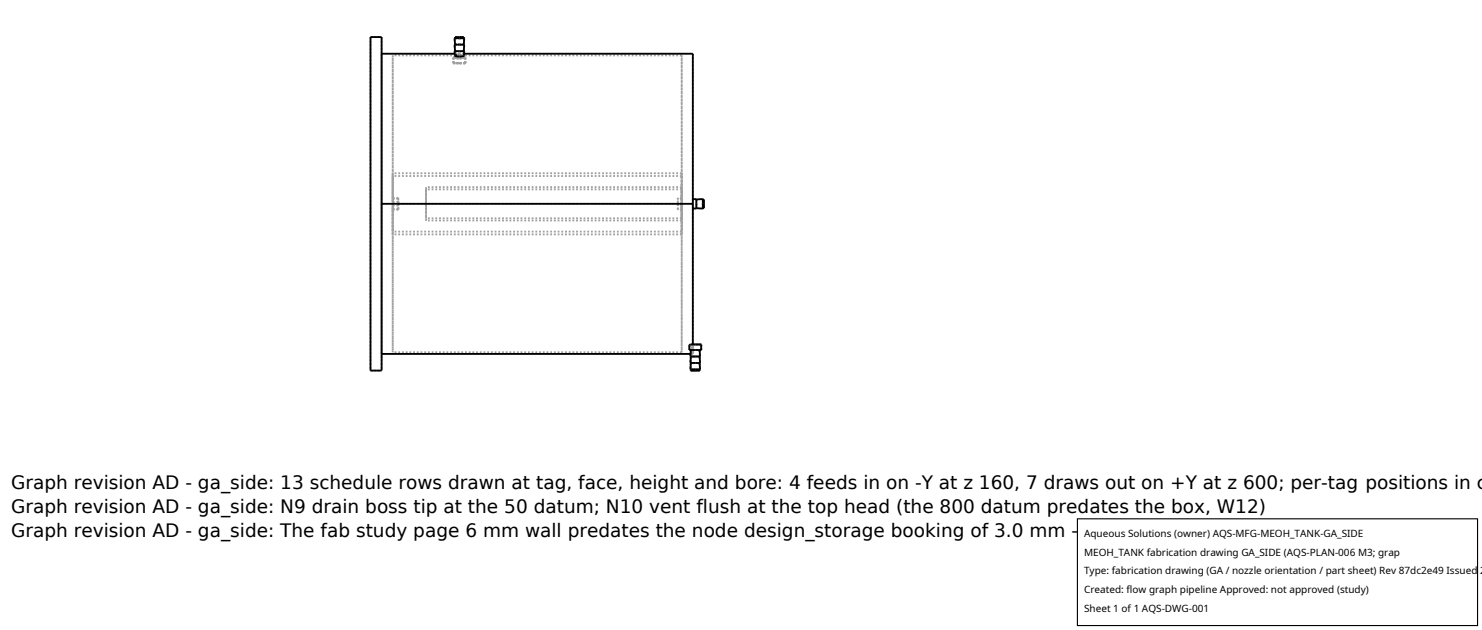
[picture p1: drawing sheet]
<svg xmlns="http://www.w3.org/2000/svg" width="212mm" height="90mm" viewBox="0 0 212 90" stroke-linecap="round" stroke-linejoin="round" font-family="sans-serif">
<defs><g id="words">
<g font-size="2.6">
<text x="1.6" y="69.8">Graph revision AD - ga_side: 13 schedule rows drawn at tag, face, height and bore: 4 feeds in on -Y at z 160, 7 draws out on +Y at z 600; per-tag positions in c</text>
<text x="1.6" y="73.3">Graph revision AD - ga_side: N9 drain boss tip at the 50 datum; N10 vent flush at the top head (the 800 datum predates the box, W12)</text>
<text x="1.6" y="76.7">Graph revision AD - ga_side: The fab study page 6 mm wall predates the node design_storage booking of 3.0 mm - the node governs (W12)</text>
</g>
<g font-size="1.4">
<text x="154.8" y="76.6">Aqueous Solutions (owner) AQS-MFG-MEOH_TANK-GA_SIDE</text>
<text x="154.8" y="79.3">MEOH_TANK fabrication drawing GA_SIDE (AQS-PLAN-006 M3; grap</text>
<text x="154.8" y="82">Type: fabrication drawing (GA / nozzle orientation / part sheet) Rev 87dc2e49 Issued 2</text>
<text x="154.8" y="84.7">Created: flow graph pipeline Approved: not approved (study)</text>
<text x="154.8" y="87.4">Sheet 1 of 1 AQS-DWG-001</text>
</g>
</g></defs>
<g fill="none" stroke="#a0a0a0" stroke-width=".26" stroke-dasharray=".3 .3" stroke-linecap="butt">
<path d="M52.9 5.3h1.6M52.9 5.3v47.6M54.5 5.3v47.6M54.5 7.7v42.8M56.1 7.9v21.2M64.8 9h.8M64.8 8.2h.8M64.8 8.2v.8M64.8 8.2l.8 .2M64.9 7.3h.7M64.9 6.4h.7M64.9 5.5h.7"/>
<path d="M65 7.7h1.3M65 7.7l-.1-.4M65 8l.6 .1 .7-.1M65 8l.5-.1 .8 .1M65 7.9h1.3M65 8l-.1-.7M65 8.2l.5-.1 .7 .1M65 7.3h.6M65 6.4h.6M65 5.5h.6M65 5.3h.6M65 8.2h.6"/>
<path d="M65 7.3l-.1-.9M65 6.4l-.1-.9M65 5.3v.2M65 8.2v-.3M65 8.2h-.2M65 7.9v.1M65.4 7.9h-.1M65.5 7.9h-.1M65.6 7.9h-.1M65.6 7.7h-.6M65.6 7.8l-.6-.1M65.6 7.3h.6"/>
<path d="M65.6 6.4h.6M65.6 5.5h.6M65.6 7.3h.7M65.6 6.4h.7M65.6 5.5h.7M65.6 5.3h.6M65.6 7.9h-.6M65.6 8l-.6-.1M65.6 8.4l.8-.2M65.6 9h.9M65.6 8.2h.6M65.6 8.2h.9"/>
<path d="M65.7 7.9h-.1M65.8 7.9h-.1M65.9 7.9h-.1M66.2 7.3h-1.2M66.2 6.4h-1.2M66.2 5.5h-1.2M66.2 5.3h-1.2M66.2 8.2h-1.2M66.2 7.3l.1-.9M66.2 6.4l.1-.9M66.2 5.3v.2M66.2 8.2l.1-.3"/>
<path d="M66.3 8l-.4-.1M66.3 7.9h-.7M66.3 7.9l-.7 .1M66.3 8v-.7M66.3 7.7h-.7M66.3 7.7l-.7 .1M66.3 7.7v-.4M66.3 7.7h-1.3M66.3 7.3h-1.4M66.3 6.4h-1.4M66.3 5.5h-1.4M66.4 8.2h-.2"/>
<path d="M66.4 8.2l-.7 .2-.9-.2M66.4 8.2h.1M66.5 9h-1.7M66.5 8.2h-1.7M66.5 8.2h-.1M66.5 8.2v.8M97.4 7.9v21.2M97.4 7.9h-41.3M54.5 29.1v-21.4M56.1 28.8v-3.7M56.1 25.1v8M56.1 33.1v-3.7"/>
<path d="M56.1 29.4v-.6M56.1 29.1v21.2M56.1 29.8v.1M56.1 29.9v-1.6M56.1 28.3v.1M56.1 28.4v-3.7M56.1 24.7v8.8M56.1 33.5v-3.7M56.1 29.9h.8M56.1 28.3h.8M56.9 28.8h-.8M56.9 29.1v-.3"/>
<path d="M56.9 29.4v-.3M56.9 29.4h-.8M56.9 28.8v.6M56.9 28.4h-.8M56.9 29.1v-.7M56.9 29.8v-.7M56.9 29.8h-.8M56.9 29.8v.1M56.9 29.9v-1.6M56.9 28.3v.1M60.9 29.1v2.4M60.9 31.5v-4.8"/>
<path d="M60.9 26.7v2.4M60.9 29.1v2.1M60.9 31.2v-4.2M60.9 27v2.1M96.8 29.1v.8M96.8 29.9v-1.6M96.8 28.3v.8M97.4 29.1v-4M97.4 25.1v8M97.4 33.1v-4M97.4 29.1v-2.4M97.4 26.7v4.8"/>
<path d="M97.4 31.5v-2.4M97.4 29.1v-2.1M97.4 27v4.2M97.4 31.2v-2.1M97.4 29.1h-40.5M97.4 29.1v-4.4M97.4 24.7v8.8M97.4 33.5v-4.4M97.4 29.1v21.2M97.4 29.1v-.8M97.4 28.3v1.6M97.4 29.9v-.8"/>
<path d="M97.4 25.1h-41.3M97.4 33.1h-41.3M97.4 26.7h-36.5M97.4 31.5h-36.5M97.4 27h-36.5M97.4 31.2h-36.5M97.4 24.7h-41.3M97.4 33.5h-41.3M97.4 28.3h-.6M97.4 29.9h-.6M99 29.1v.7M99 29.8v-1.3"/>
<path d="M99 28.5v.6M99.5 29.8v-1.4M99.5 29.1v.6M99.5 29.7v-1.2M99.5 28.5v.6M100.4 29.8v-1.4M100.4 29.1v.6M100.4 29.7v-1.2M100.4 28.5v.6M100.5 29.7v-1.2M52.9 52.9h1.6M54.5 50.5v-21.4"/>
<path d="M56.1 50.3v-42.4M97.4 50.3v-42.4M97.4 50.3h-41.3M98.5 49.4l.1 .1 .4 .1M98.5 50h1.6M98.5 50v-.6M98.5 50l.5-.2M98.5 49.3l.1-.1M98.6 50.9h1.4M98.6 51.8h1.4M98.6 52.8h1.4M98.6 49.2h1.5"/>
<path d="M98.6 50.5v.4M98.6 50.5h.4M98.6 50.4l.4 .1M98.6 50.4l.4-.1M98.6 50.4v.5M98.7 50l.3 .1M98.7 50l-.1 .9M98.7 50h1.2M98.7 50.9h1.2M98.7 51.8h1.2M98.7 52.8h1.2M98.7 52.9h1.2"/>
<path d="M98.7 50.9l-.1 .9M98.7 51.8l-.1 1M98.7 52.9v-.1M98.7 50h-.2M99 49.2v-41.5M99 49.2h-.4M99 49.6l-.4-.1-.1-.1M99 49.8v-.2M99 50.3v-.2M99 50.3l-.4 .1M99 50.5h-.4M99 50.5l-.4-.1"/>
<path d="M99 50.1v.2M99 50.1l-.3-.1M99 49.8l-.5 .2M99 49.6v.2M99 49.2h1.1M99 49.6v-.4M99 50v-.8M99 50h1.1M99 49.8v-.6M99 50h.9M99 50v.1M99 50v.5"/>
<path d="M99 50.3v-.3M99 50.5v-.5M99 50v.3M99 50.1v-.1M99.3 50h-.6M99.3 50.9h-.6M99.3 51.8h-.6M99.3 52.8h-.6M99.3 50.9h-.7M99.3 51.8h-.7M99.3 52.8h-.7M99.3 52.9h-.6"/>
<path d="M99.3 50h-.3M99.3 49.2h-.3M99.3 50h-.8M99.9 50h-.6M99.9 50.9h-.6M99.9 51.8h-.6M99.9 52.8h-.6M99.9 52.9h-.6M99.9 50l.1 .9M99.9 50.9l.1 .9M99.9 51.8l.1 1M99.9 52.9v-.1"/>
<path d="M100 50.9h-.7M100 51.8h-.7M100 52.8h-.7M100.1 49.2h-1.1M100.1 50h-1.6M100.1 50h-1.1M100.1 49.2h-.8M100.1 50h-.8M100.1 50v-.8"/>
</g>
<g fill="none" stroke="#000" stroke-width=".26">
<path d="M52.9 5.3h1.6v47.6h-1.6zM54.5 7.7h10.5M64.9 7.3h1.4v.7l-.6 .1-.7-.1zM65 5.5v-.2h1.2v.2M65 7.3l-.1-.9h1.4l-.1 .9M65 6.4l-.1-.9h1.4l-.1 .9M65.3 7.9h-.3M65.4 7.9h.1M65.5 7.9h.1M65.6 7.9h.1M65.7 7.9h.1M65.8 7.9h.1"/>
<path d="M65.9 7.9h.1M66.3 7.7h32.7v41.5M54.5 29.1h44.5M99 28.5l.5-.1v1.4h-.5M99.5 28.5l.9-.1v1.4l-.9-.1M100.4 28.5h.1v1.2h-.1M54.5 50.5h44.1M98.5 49.3v.1M98.5 49.3h.1M98.5 49.3l.1-.1h1.5v.8h-1.6zM98.7 52.8v.1h1.2v-.1M98.7 50l-.1 .9h1.4l-.1-.9"/>
<path d="M98.7 50.9l-.1 .9h1.4l-.1-.9M98.7 51.8l-.1 1h1.4l-.1-1"/>
</g>
<path d="M153.9 74.1h57.1v15.2h-57.1z" fill="#fff" stroke="#000" stroke-width=".16"/>
<use href="#words"/>
</svg>
